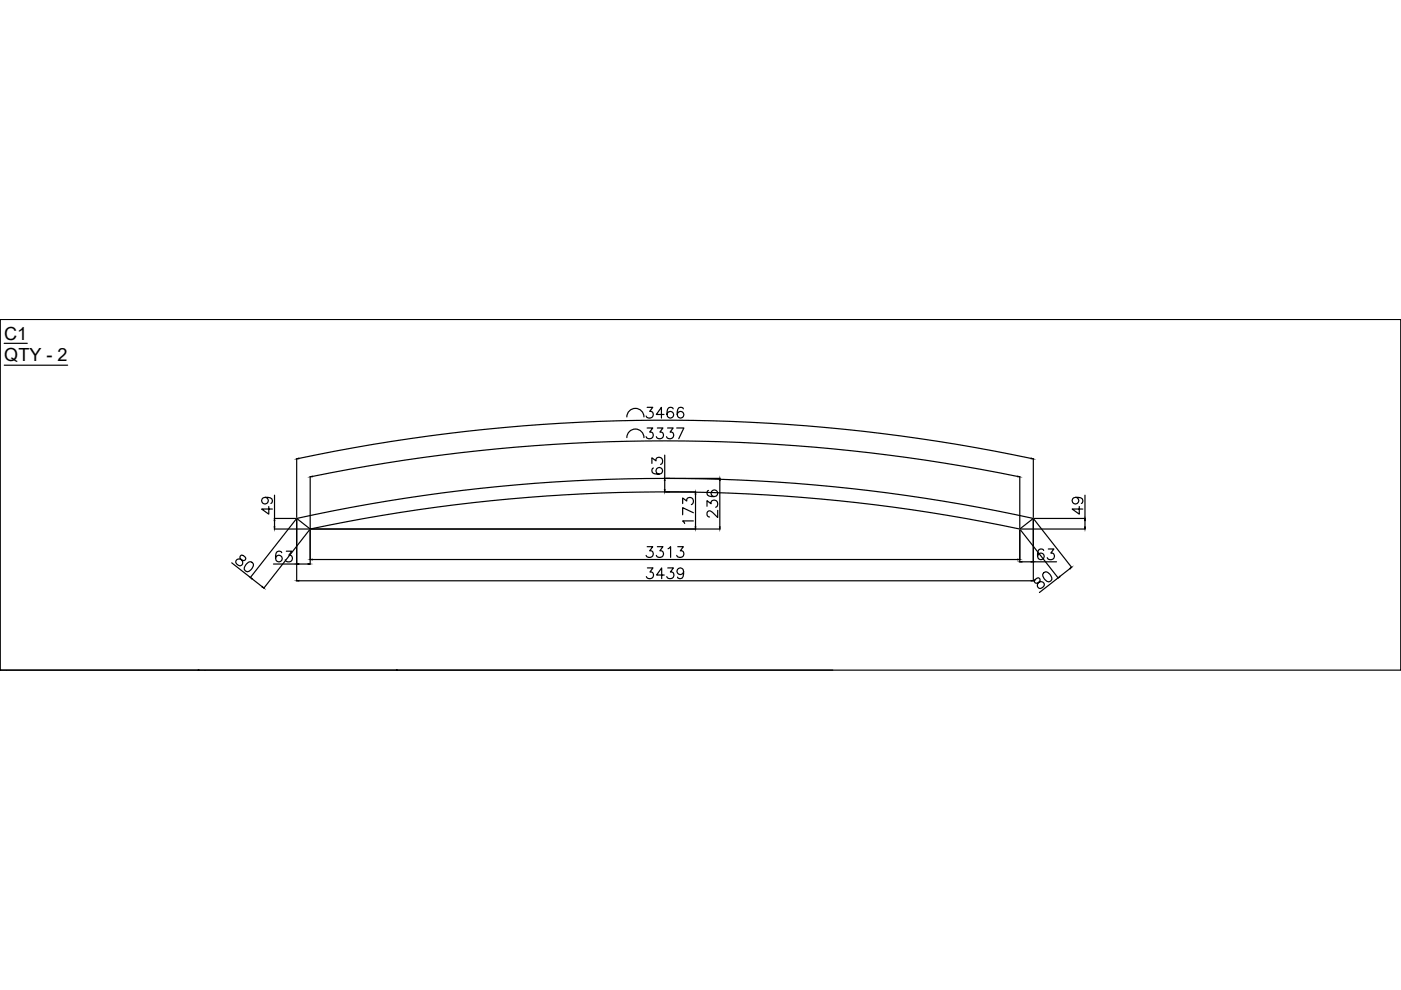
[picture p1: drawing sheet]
<svg xmlns="http://www.w3.org/2000/svg" width="297mm" height="210mm" viewBox="0 0 297 210" stroke-linecap="round" stroke-linejoin="round" font-family="sans-serif">
<defs><g id="words">
<g font-size="3.8">
<text x=".9" y="72">C1</text>
<text x=".9" y="76.6">QTY - 2</text>
<text x=".2" y="145">SP1</text>
<text x="26.4" y="145.5">QTY - 2 SP2</text>
</g>
</g></defs>
<!-- layer: 0 -->
<g fill="none" stroke="#000" stroke-width=".25">
<path d="M.1 67.7h296.9v74.4h-296.9zM.9 72.8h4.9M.9 77.4h13.4M297 67.7h.1M297 67.7v74.4M62.9 97.2v12.5M63.3 97.2a375.6 375.6 0 0 1 155.3 0M132.9 92.8a1.82 1.82 0 0 1 1.8-1.8 1.82 1.82 0 0 1 1.8 1.8M132.9 88.4a1.82 1.82 0 0 1 1.8-1.8 1.82 1.82 0 0 1 1.8 1.8M137.2 90.7h1.2l-.7 .9a.76 .76 0 0 1 .7 1.1 .76 .76 0 0 1-1.2 .2l-.2-.3M137.2 86.4h1.2l-.7 .8a.76 .76 0 0 1 .7 1.1 .76 .76 0 0 1-1.2 .2l-.2-.3M138.2 98.3v-1.2l.9 .6a.73 .73 0 0 1 .8-.8 .73 .73 0 0 1 .6 1l-.1 .4-.3 .2"/>
<path d="M138.5 99.2a.67 .67 0 0 0-.2 1 1.79 1.79 0 0 0 2.1 0 .71 .71 0 0 0-.3-1 .71 .71 0 0 0-1 .4 .71 .71 0 0 0 .6 .9M139.4 90.7h1.2l-.7 .9a.76 .76 0 0 1 .7 1.1 .76 .76 0 0 1-1.2 .2l-.2-.3M140.8 87.9h-1.6l1-1.5v2.2M140.9 96.5v4.9M141.5 90.7h1.2l-.6 .9a.76 .76 0 0 1 .7 1.1 .76 .76 0 0 1-1.3 .2l-.2-.3M142.7 86.7a.67 .67 0 0 0-1-.2 1.74 1.74 0 0 0 0 2 .71 .71 0 0 0 1.1-.3 .71 .71 0 0 0-.5-1 .71 .71 0 0 0-.9 .7M143.5 90.7h1.5l-1.1 2.3M144.9 86.7a.67 .67 0 0 0-1-.2 1.36 1.36 0 0 0 .3 2.1 .71 .71 0 0 0 .8-.6 .71 .71 0 0 0-.7-.8 .71 .71 0 0 0-.7 .7M219.1 97.2v12.5M49.1 119.3l4 3.1M51.1 117.8l-.2 .2a1.22 1.22 0 0 0 .5 1 .62 .62 0 0 1-.1 .8 .62 .62 0 0 1-.8 0l-.3-.2a.65 .65 0 0 1 0-.9 .65 .65 0 0 1 .9-.1l.4 .2a.46 .46 0 0 0 .6-.5 .85 .85 0 0 0-1-.5zM52.3 119.6l.4-.4a.7 .7 0 0 1 .8 .1 .7 .7 0 0 1 .2 .7 1.89 1.89 0 0 1-1.2 1.2 .74 .74 0 0 1-.7-.9z"/>
<path d="M56.2 105.4a.71 .71 0 0 1 .6 1 .71 .71 0 0 1-1.1 .3 .71 .71 0 0 1 .1-1.1 2.02 2.02 0 0 1 1.8 .2 .66 .66 0 0 1-.2 .9M57 107.4v1.6l-1.5-1.1h2.2M58 119.6h4.9M58.1 112.2h7.4M58.1 109.9h4.6M58.2 105v4.9M58.2 110.4v1.3M59.7 117.2a.66 .66 0 0 0-.6-.3 .66 .66 0 0 0-.6 .4 1.33 1.33 0 0 0 .6 1.8 .71 .71 0 0 0 .7-.6 .71 .71 0 0 0-.6-.8 .71 .71 0 0 0-.8 .7M60.7 116.9h1.2l-.7 .8a.76 .76 0 0 1 .7 1.1 .76 .76 0 0 1-1.2 .2l-.2-.3M62.8 110.1l-9.7 12.4M62.9 109.9a363.5 363.5 0 0 1 156.2 0l-2.9 2.3a363.5 363.5 0 0 0-150.4 0zM62.9 110.1v13.1"/>
<path d="M63.4 119.6h1.9M65.6 112.3l-9.7 12.4M65.8 101.1v10.8M65.8 112.4v7.2M66 112.2h86.7M66.2 101a374.3 374.3 0 0 1 149.6 0M66.2 118.6h149.6M137.2 115.9h1.2l-.7 .9a.73 .73 0 0 1 .8 .8 .73 .73 0 0 1-1 .6l-.3-.1-.2-.3M139.4 115.9h1.2l-.7 .9a.73 .73 0 0 1 .8 .8 .73 .73 0 0 1-1 .6l-.3-.1-.2-.3M140.9 104.3h6.6M140.9 101.4h11.8M140.9 101.9v1.9"/>
<path d="M141.6 116.3l.6-.4v2.3M143.7 115.9h1.2l-.7 .9a.73 .73 0 0 1 .8 .8 .73 .73 0 0 1-1 .6l-.3-.1-.2-.3M144.7 106.8v-1.2l.9 .6a.76 .76 0 0 1 1.1-.7 .76 .76 0 0 1 .2 1.3l-.3 .2M147 110.5h-2.3l.5 .5M147 108.7l-2.3-1.1v1.5M147.5 104.7v7M149.9 107.3v-1.1l.9 .6a.73 .73 0 0 1 .8-.8 .73 .73 0 0 1 .6 1l-.1 .3-.4 .3M150.2 104a.68 .68 0 0 0-.2 1 1.74 1.74 0 0 0 2.1 0 .71 .71 0 0 0-.4-1.1 .71 .71 0 0 0-.9 .5 .71 .71 0 0 0 .6 .9M152.2 108.2v1.5l-1.1-1.1a.71 .71 0 0 0-1-.2l-.2 .3v.5l.2 .3 .3 .1M152.6 101.9v9.8M216.2 101.1v10.8M216.2 112.4v6.8"/>
<path d="M216.4 112.3l8 10.3M216.4 112.2h13.7M216.7 119.1h1.9M219.1 110.1v13.1M219.1 119.1h4.9M219.2 110.1l8 10.2M219.3 109.9h10.8M221.3 116.7a.65 .65 0 0 0-.6-.3 .65 .65 0 0 0-.6 .4 1.3 1.3 0 0 0 .5 1.9 .71 .71 0 0 0 .8-.7 .71 .71 0 0 0-.7-.7 .71 .71 0 0 0-.7 .6M222.3 116.4h1.1l-.6 .9a.73 .73 0 0 1 .8 .8 .73 .73 0 0 1-1 .6l-.3-.1-.3-.4M228.1 105.4a.71 .71 0 0 1 .6 1 .71 .71 0 0 1-1.1 .3 .71 .71 0 0 1 0-1.1 2.05 2.05 0 0 1 1.9 .2 .68 .68 0 0 1-.2 .9M228.8 107.4v1.6l-1.5-1.1h2.3M230 105v4.9"/>
<path d="M230 110.4v1.3M53.4 122.7l2.2 1.7M63.4 123.1h155.2M137.3 120.4h1.1l-.6 .9a.76 .76 0 0 1 .7 1 .76 .76 0 0 1-1.2 .3l-.3-.3M140.8 121.9h-1.6l1.1-1.5v2.3M141.6 120.4h1.2l-.7 .9a.73 .73 0 0 1 .8 .8 .73 .73 0 0 1-1 .6l-.3-.1-.2-.3M144.9 121.2a.71 .71 0 0 1-.9 .6 .71 .71 0 0 1-.3-1.1 .71 .71 0 0 1 1.1 0 2.09 2.09 0 0 1-.2 1.9 .67 .67 0 0 1-1-.2M219.5 122.9l-.2 .3a.46 .46 0 0 0 .6 .4 .84 .84 0 0 1 .9-.3 .84 .84 0 0 1 .6 .7 .81 .81 0 0 1-.5 .7 .81 .81 0 0 1-.9-.3 1.04 1.04 0 0 1 .4-1.2 .46 .46 0 0 0-.3-.7zM221.3 121.5l.1-.2a1.23 1.23 0 0 1 1.6 1.2 .7 .7 0 0 1-.2 .7 .7 .7 0 0 1-.8 .1 1.85 1.85 0 0 1-.9-1.5zM224.3 122.5l-3.9 3.1M226.8 120.6l-2.1 1.6M.1 142.1h176.5"/>
<path d="M297 142.1h.1"/>
</g>
<g fill="#000" stroke="#000" stroke-width=".21">
<path d="M62.9 97.3l.4-.2 .1 .2zM218.6 97.1l.5 .2h-.5zM58.1 111.7h.2l-.1 .5zM58.2 109.9l.1 .5h-.2zM62.9 119.6l.5-.1v.2zM65.3 119.5l.5 .1-.5 .1zM65.8 118.6h.4v.1zM65.8 101.1l.4-.2v.2zM140.9 103.8h.1l-.1 .5zM140.9 101.4l.1 .5h-.1zM147.4 111.7h.1v.5zM147.5 104.3v.4h-.1z"/>
<path d="M152.5 111.7h.2l-.1 .5zM152.6 101.4l.1 .5h-.2zM215.8 118.6h.4l-.4 .1zM215.8 100.9l.4 .2h-.4zM216.2 119.1l.5-.1v.2zM218.6 119l.5 .1-.5 .1zM230 111.7h.1l-.1 .5zM230 109.9l.1 .5h-.1zM53.1 122.4l.4 .3-.1 .1zM55.6 124.3l.4 .4-.5-.2zM62.9 123.1h.5v.1zM218.6 123.1h.5l-.5 .1z"/>
<path d="M224.6 122.2l.1 .1-.4 .2zM226.8 120.5l.4-.2-.3 .3z"/>
<circle cx=".1" cy="142.1" r=".1"/>
<circle cx="42.1" cy="142.1" r=".11"/>
<circle cx="84.1" cy="142.1" r=".11"/>
</g>
<use href="#words"/>
</svg>
